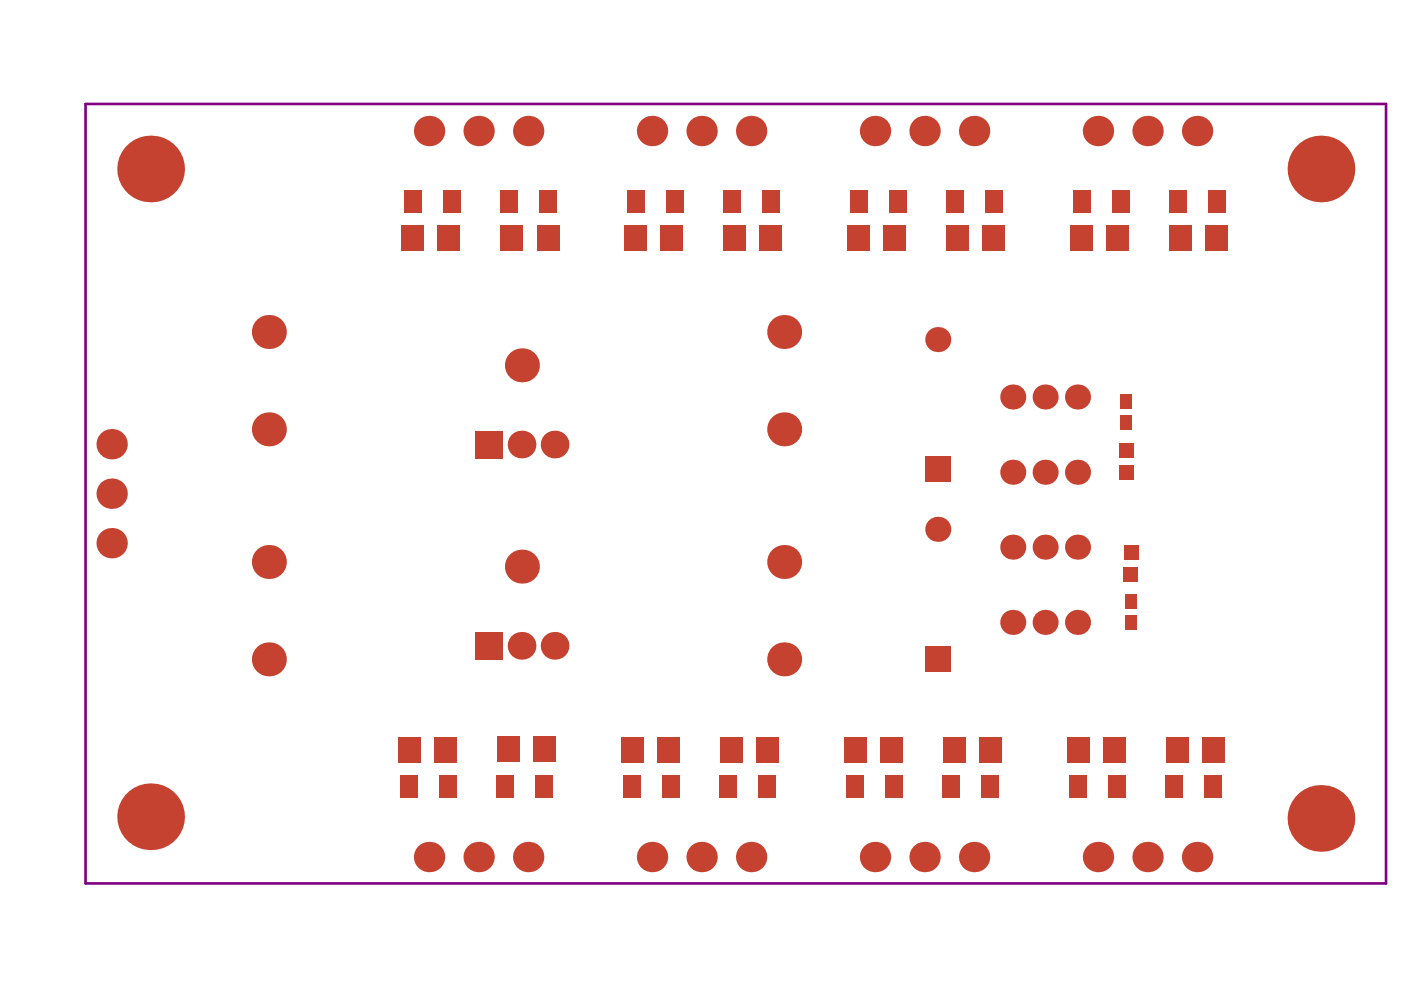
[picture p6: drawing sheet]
<svg xmlns="http://www.w3.org/2000/svg" width="297mm" height="210mm" viewBox="0 0 297 210" stroke-linecap="round" stroke-linejoin="round" font-family="sans-serif">
<path d="M18.1 22h275.8v165.3h-275.8z" fill="none" stroke="#800080" stroke-width=".56"/>
<g fill="#c64230">
<circle cx="23.7" cy="115.2" r="3.2"/>
<circle cx="23.7" cy="94.2" r="3.2"/>
<circle cx="57" cy="139.8" r="3.6"/>
<circle cx="57" cy="119.2" r="3.6"/>
<circle cx="57" cy="91" r="3.6"/>
<circle cx="57" cy="70.4" r="3.6"/>
<circle cx="91" cy="181.7" r="3.2"/>
<circle cx="91" cy="27.8" r="3.2"/>
<circle cx="101.5" cy="181.7" r="3.2"/>
<circle cx="112" cy="181.7" r="3.2"/>
<circle cx="110.6" cy="136.9" r="2.94"/>
<circle cx="110.7" cy="120.1" r="3.6"/>
<circle cx="110.6" cy="94.2" r="2.94"/>
<circle cx="110.7" cy="77.5" r="3.6"/>
<circle cx="101.5" cy="27.8" r="3.2"/>
<circle cx="112" cy="27.8" r="3.2"/>
<circle cx="148.8" cy="181.7" r="3.2"/>
<circle cx="159.3" cy="181.7" r="3.2"/>
<circle cx="148.8" cy="27.8" r="3.2"/>
<circle cx="159.3" cy="27.8" r="3.2"/>
<circle cx="196" cy="181.7" r="3.2"/>
<circle cx="198.8" cy="112.2" r="2.66"/>
<circle cx="198.8" cy="72" r="2.66"/>
<circle cx="196" cy="27.8" r="3.2"/>
<circle cx="214.7" cy="116" r="2.66"/>
<circle cx="221.6" cy="116" r="2.66"/>
<circle cx="214.7" cy="100.1" r="2.66"/>
<circle cx="221.6" cy="100.1" r="2.66"/>
<circle cx="243.3" cy="181.7" r="3.2"/>
<circle cx="243.3" cy="27.8" r="3.2"/>
<circle cx="23.7" cy="104.7" r="3.2"/>
<circle cx="214.7" cy="132" r="2.66"/>
<circle cx="221.6" cy="132" r="2.66"/>
<circle cx="214.7" cy="84.2" r="2.66"/>
<circle cx="221.6" cy="84.2" r="2.66"/>
<circle cx="138.2" cy="181.7" r="3.2"/>
<circle cx="185.5" cy="181.7" r="3.2"/>
<circle cx="166.3" cy="139.8" r="3.6"/>
<circle cx="117.6" cy="136.9" r="2.94"/>
<circle cx="166.3" cy="119.2" r="3.6"/>
<circle cx="117.6" cy="94.2" r="2.94"/>
<circle cx="166.3" cy="91" r="3.6"/>
<circle cx="166.3" cy="70.4" r="3.6"/>
<circle cx="185.5" cy="27.8" r="3.2"/>
<circle cx="138.2" cy="27.8" r="3.2"/>
<circle cx="206.5" cy="181.7" r="3.2"/>
<circle cx="253.8" cy="181.7" r="3.2"/>
<circle cx="232.8" cy="181.7" r="3.2"/>
<circle cx="228.5" cy="116" r="2.66"/>
<circle cx="228.5" cy="100.1" r="2.66"/>
<circle cx="206.5" cy="27.8" r="3.2"/>
<circle cx="232.8" cy="27.8" r="3.2"/>
<circle cx="253.8" cy="27.8" r="3.2"/>
<circle cx="31.9" cy="173.2" r="7.1"/>
<circle cx="31.9" cy="35.8" r="7.1"/>
<circle cx="228.5" cy="132" r="2.66"/>
<circle cx="228.5" cy="84.2" r="2.66"/>
<circle cx="280.1" cy="173.5" r="7.1"/>
<circle cx="280.1" cy="35.8" r="7.1"/>
</g>
<g fill="#c64230">
<path d="M100.6 134h5.9v5.9h-5.9z" fill-rule="evenodd"/>
<path d="M100.6 91.3h5.9v5.9h-5.9z" fill-rule="evenodd"/>
<path d="M196.2 137.1h5.3v5.3h-5.3z" fill-rule="evenodd"/>
<path d="M196.2 96.8h5.3v5.4h-5.3z" fill-rule="evenodd"/>
<path d="M93.2 164.3h3.7v4.7h-3.7z" fill-rule="evenodd"/>
<path d="M94 40.4h3.6v4.8h-3.6z" fill-rule="evenodd"/>
<path d="M92.8 47.9h4.8v5.3h-4.8z" fill-rule="evenodd"/>
<path d="M105.3 164.3h3.7v4.7h-3.7z" fill-rule="evenodd"/>
<path d="M132.2 164.3h3.7v4.7h-3.7z" fill-rule="evenodd"/>
<path d="M133 40.4h3.6v4.8h-3.6z" fill-rule="evenodd"/>
<path d="M132.4 47.9h4.7v5.3h-4.7z" fill-rule="evenodd"/>
<path d="M160.9 164.3h3.6v4.7h-3.6z" fill-rule="evenodd"/>
<path d="M160.4 156.3h4.7v5.3h-4.7z" fill-rule="evenodd"/>
<path d="M161.6 40.4h3.7v4.8h-3.7z" fill-rule="evenodd"/>
<path d="M188.5 40.4h3.7v4.8h-3.7z" fill-rule="evenodd"/>
<path d="M199.9 164.3h3.6v4.7h-3.6z" fill-rule="evenodd"/>
<path d="M199.9 156.3h4.8v5.3h-4.8z" fill-rule="evenodd"/>
<path d="M200.6 40.4h3.7v4.8h-3.7z" fill-rule="evenodd"/>
<path d="M227.5 40.4h3.7v4.8h-3.7z" fill-rule="evenodd"/>
<path d="M238.5 130.5h2.6v3.1h-2.6z" fill-rule="evenodd"/>
<path d="M238.5 126.1h2.6v3.1h-2.6z" fill-rule="evenodd"/>
<path d="M255.4 164.3h3.7v4.7h-3.7z" fill-rule="evenodd"/>
<path d="M255.6 47.9h4.8v5.3h-4.8z" fill-rule="evenodd"/>
<path d="M256.2 40.4h3.6v4.8h-3.6z" fill-rule="evenodd"/>
<path d="M237.2 94h3.1v3h-3.1z" fill-rule="evenodd"/>
<path d="M237.6 88h2.3v3h-2.3z" fill-rule="evenodd"/>
<path d="M237.6 83.5h2.3v3.1h-2.3z" fill-rule="evenodd"/>
<path d="M84.4 156.3h4.8v5.3h-4.8z" fill-rule="evenodd"/>
<path d="M85 164.3h3.6v4.7h-3.6z" fill-rule="evenodd"/>
<path d="M85.7 40.4h3.7v4.8h-3.7z" fill-rule="evenodd"/>
<path d="M85.1 47.9h4.8v5.3h-4.8z" fill-rule="evenodd"/>
<path d="M105.4 156.2h4.8v5.3h-4.8z" fill-rule="evenodd"/>
<path d="M113.1 156.2h4.8v5.3h-4.8z" fill-rule="evenodd"/>
<path d="M113.6 164.3h3.6v4.7h-3.6z" fill-rule="evenodd"/>
<path d="M106.1 40.4h3.6v4.8h-3.6z" fill-rule="evenodd"/>
<path d="M106.1 47.9h4.8v5.3h-4.8z" fill-rule="evenodd"/>
<path d="M131.7 156.3h4.7v5.3h-4.7z" fill-rule="evenodd"/>
<path d="M140.5 164.3h3.6v4.7h-3.6z" fill-rule="evenodd"/>
<path d="M152.6 164.3h3.6v4.7h-3.6z" fill-rule="evenodd"/>
<path d="M152.7 156.3h4.7v5.3h-4.7z" fill-rule="evenodd"/>
<path d="M153.4 40.4h3.6v4.8h-3.6z" fill-rule="evenodd"/>
<path d="M153.4 47.9h4.7v5.3h-4.7z" fill-rule="evenodd"/>
<path d="M141.3 40.4h3.6v4.8h-3.6z" fill-rule="evenodd"/>
<path d="M179.5 164.3h3.6v4.7h-3.6z" fill-rule="evenodd"/>
<path d="M178.9 156.3h4.8v5.3h-4.8z" fill-rule="evenodd"/>
<path d="M180.3 40.4h3.6v4.8h-3.6z" fill-rule="evenodd"/>
<path d="M179.6 47.9h4.8v5.3h-4.8z" fill-rule="evenodd"/>
<path d="M187.8 164.3h3.6v4.7h-3.6z" fill-rule="evenodd"/>
<path d="M186.6 156.3h4.8v5.3h-4.8z" fill-rule="evenodd"/>
<path d="M200.6 47.9h4.8v5.3h-4.8z" fill-rule="evenodd"/>
<path d="M187.3 47.9h4.8v5.3h-4.8z" fill-rule="evenodd"/>
<path d="M208.1 164.3h3.7v4.7h-3.7z" fill-rule="evenodd"/>
<path d="M207.7 156.3h4.7v5.3h-4.7z" fill-rule="evenodd"/>
<path d="M208.9 40.4h3.7v4.8h-3.7z" fill-rule="evenodd"/>
<path d="M208.4 47.9h4.7v5.3h-4.7z" fill-rule="evenodd"/>
<path d="M235 164.3h3.7v4.7h-3.7z" fill-rule="evenodd"/>
<path d="M233.9 156.3h4.8v5.3h-4.8z" fill-rule="evenodd"/>
<path d="M247.2 164.3h3.6v4.7h-3.6z" fill-rule="evenodd"/>
<path d="M247.2 156.3h4.8v5.3h-4.8z" fill-rule="evenodd"/>
<path d="M238.3 115.6h3v3.1h-3z" fill-rule="evenodd"/>
<path d="M238.2 120.3h3.1v3.1h-3.1z" fill-rule="evenodd"/>
<path d="M237.2 98.7h3.1v3h-3.1z" fill-rule="evenodd"/>
<path d="M234.6 47.9h4.8v5.3h-4.8z" fill-rule="evenodd"/>
<path d="M235.8 40.4h3.6v4.8h-3.6z" fill-rule="evenodd"/>
<path d="M247.9 40.4h3.7v4.8h-3.7z" fill-rule="evenodd"/>
<path d="M254.9 156.3h4.8v5.3h-4.8z" fill-rule="evenodd"/>
<path d="M92.1 156.3h4.8v5.3h-4.8z" fill-rule="evenodd"/>
<path d="M139.4 156.3h4.7v5.3h-4.7z" fill-rule="evenodd"/>
<path d="M114.4 40.4h3.6v4.8h-3.6z" fill-rule="evenodd"/>
<path d="M113.8 47.9h4.8v5.3h-4.8z" fill-rule="evenodd"/>
<path d="M161.1 47.9h4.7v5.3h-4.7z" fill-rule="evenodd"/>
<path d="M140.1 47.9h4.7v5.3h-4.7z" fill-rule="evenodd"/>
<path d="M226.8 164.3h3.6v4.7h-3.6z" fill-rule="evenodd"/>
<path d="M226.2 156.3h4.8v5.3h-4.8z" fill-rule="evenodd"/>
<path d="M226.9 47.9h4.8v5.3h-4.8z" fill-rule="evenodd"/>
<path d="M247.9 47.9h4.8v5.3h-4.8z" fill-rule="evenodd"/>
</g>
</svg>
